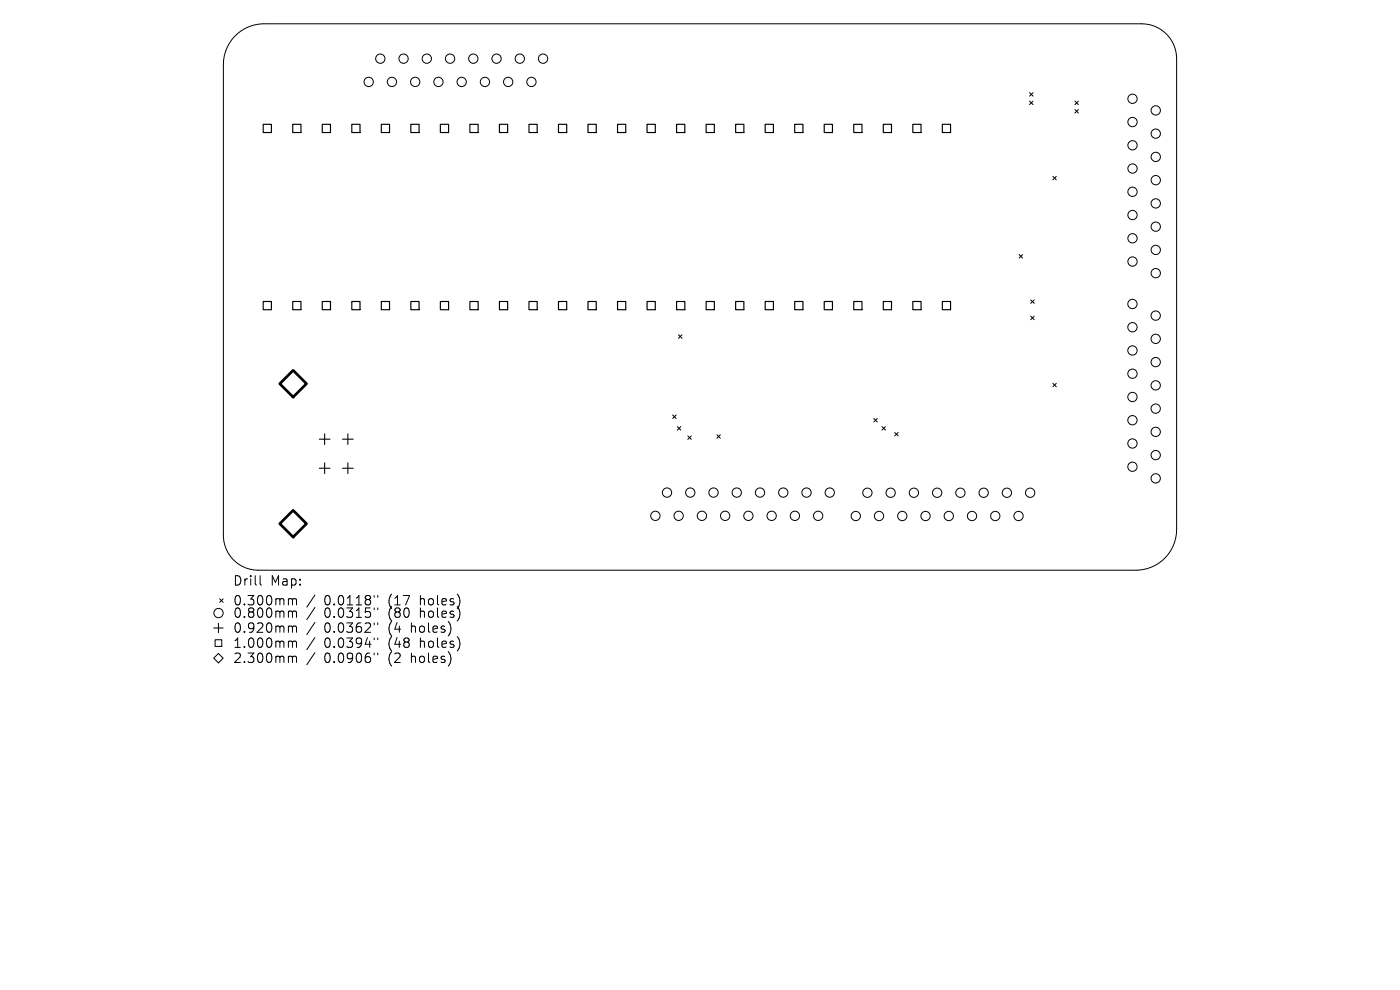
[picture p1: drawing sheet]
<svg xmlns="http://www.w3.org/2000/svg" width="297mm" height="210mm" viewBox="0 0 297 210" stroke-linecap="round" stroke-linejoin="round" font-family="sans-serif">
<defs><g id="words">
<g font-size="2.8">
<text x="49.3" y="124.5">Drill</text>
<text x="57.4" y="124.5">Map:</text>
<text x="49.3" y="128.7">0.300mm</text>
<text x="49.3" y="131.3">0.800mm</text>
<text x="68.8" y="128.7">0.0118&quot;</text>
<text x="68.8" y="131.3">0.0315&quot;</text>
<text x="82.5" y="128.7">(17</text>
<text x="82.5" y="131.3">(80</text>
<text x="89.4" y="128.7">holes)</text>
<text x="89.4" y="131.3">holes)</text>
<text x="49.3" y="134.5">0.920mm</text>
<text x="49.3" y="137.7">1.000mm</text>
<text x="68.8" y="134.5">0.0362&quot;</text>
<text x="68.8" y="137.7">0.0394&quot;</text>
<text x="82.5" y="134.5">(4</text>
<text x="82.5" y="137.7">(48</text>
<text x="87.5" y="134.5">holes)</text>
<text x="89.4" y="137.7">holes)</text>
<text x="49.3" y="140.9">2.300mm</text>
<text x="68.8" y="140.9">0.0906&quot;</text>
<text x="82.5" y="140.9">(2</text>
<text x="87.5" y="140.9">holes)</text>
</g>
</g></defs>
<g fill="none" stroke="#000" stroke-width=".21">
<path d="M49.8 7.7a8.6 8.6 0 0 1 6.2-2.7h186.2a7.4 7.4 0 0 1 7.4 7.4v99.9a8.6 8.6 0 0 1-8.6 8.7h-186.2a7.4 7.4 0 0 1-7.4-7.4v-99.9a8.6 8.6 0 0 1 2.4-6zM218.4 19.7l.8 .7M219.2 19.7l-.8 .7M218.4 21.4l.8 .8M219.2 21.4l-.8 .8M223.3 37.4l.8 .8M224.1 37.4l-.8 .8M228 21.4l.8 .8M228 23.2l.8 .8M228.8 21.4l-.8 .8M228.8 23.2l-.8 .8M216.2 54l.7 .7"/>
<path d="M216.9 54l-.7 .7M143.9 71l.8 .8M144.7 71l-.8 .8M218.7 63.6l.7 .8M218.7 67.1l.7 .7M219.4 63.6l-.7 .8M219.4 67.1l-.7 .7M142.7 88l.7 .8M143.4 88l-.7 .8M143.7 90.5l.7 .7M144.4 90.5l-.7 .7M145.9 92.5l.8 .7"/>
<path d="M146.7 92.5l-.8 .7M152.1 92.2l.7 .8M152.8 92.2l-.7 .8M185.4 88.8l.7 .7M186.1 88.8l-.7 .7M187.1 90.5l.7 .7M187.8 90.5l-.7 .7M189.8 91.7l.7 .8M190.5 91.7l-.7 .8M223.3 81.3l.8 .8M224.1 81.3l-.8 .8M45.3 139.6l1-1 1 1-1 1z"/>
<path d="M45.3 133.2h2M45.6 135.7h1.4v1.4h-1.4zM46.3 132.2v2M46.6 127l.7 .8M47.3 127l-.7 .8M55.2 122.1v1.7l.3 .3M61.5 127l.4 .1 .1 .2M61.5 129.6h.3l.2 .3M61.5 132.8l.4 .1 .1 .2M61.5 136h.3l.2 .3M61.5 139.2h.3l.2 .3M62 127.3l.3-.3 .5 .1 .1 1.2"/>
<path d="M62 127.3v1M62 129.9v1.1M62 133.1v1M62 136.3v1M62 139.5v1M62 129.9l.3-.3 .5 .1 .1 1.3M62 133.1l.3-.3 .5 .1 .1 1.2M62 136.3l.3-.3 .5 .1 .1 1.2M62 139.5l.3-.3 .5 .1 .1 1.2M66.8 126.2l-1.7 2.6M66.8 128.9l-1.7 2.5M66.8 132l-1.7 2.6"/>
<path d="M66.8 135.2l-1.7 2.6M66.8 138.4l-1.7 2.6M79.4 126.3v.4M79.4 129v.3M79.4 132.1v.4M79.4 135.3v.4M79.4 138.5v.4M80.1 126.3v.4M80.1 129v.3M80.1 132.1v.4M80.1 135.3v.4M80.1 138.5v.4"/>
<circle cx="78.2" cy="17.4" r=".99"/>
<circle cx="80.7" cy="12.4" r=".99"/>
<circle cx="83.1" cy="17.4" r=".99"/>
<circle cx="85.6" cy="12.4" r=".99"/>
<circle cx="88.1" cy="17.4" r=".99"/>
<circle cx="90.5" cy="12.4" r=".99"/>
<circle cx="93" cy="17.4" r=".99"/>
<circle cx="95.5" cy="12.4" r=".99"/>
<circle cx="97.9" cy="17.4" r=".99"/>
<circle cx="100.4" cy="12.4" r=".99"/>
<circle cx="102.9" cy="17.4" r=".99"/>
<circle cx="105.3" cy="12.4" r=".99"/>
<circle cx="107.8" cy="17.4" r=".99"/>
<circle cx="110.3" cy="12.4" r=".99"/>
<circle cx="112.7" cy="17.4" r=".99"/>
<circle cx="115.2" cy="12.4" r=".99"/>
<circle cx="240.3" cy="21" r=".99"/>
<circle cx="240.3" cy="35.8" r=".99"/>
<circle cx="240.3" cy="25.9" r=".99"/>
<circle cx="240.3" cy="30.8" r=".99"/>
<circle cx="245.2" cy="28.4" r=".99"/>
<circle cx="245.2" cy="23.4" r=".99"/>
<circle cx="245.2" cy="38.2" r=".99"/>
<circle cx="245.2" cy="33.3" r=".99"/>
<circle cx="240.3" cy="40.7" r=".99"/>
<circle cx="240.3" cy="55.5" r=".99"/>
<circle cx="240.3" cy="50.5" r=".99"/>
<circle cx="240.3" cy="45.6" r=".99"/>
<circle cx="245.2" cy="48.1" r=".99"/>
<circle cx="245.2" cy="43.1" r=".99"/>
<circle cx="245.2" cy="57.9" r=".99"/>
<circle cx="245.2" cy="53" r=".99"/>
<circle cx="240.2" cy="69.4" r=".99"/>
<circle cx="240.2" cy="64.5" r=".99"/>
<circle cx="240.2" cy="79.3" r=".99"/>
<circle cx="240.2" cy="74.3" r=".99"/>
<circle cx="245.2" cy="76.8" r=".99"/>
<circle cx="245.2" cy="71.9" r=".99"/>
<circle cx="245.2" cy="66.9" r=".99"/>
<circle cx="240.2" cy="84.2" r=".99"/>
<circle cx="240.2" cy="99" r=".99"/>
<circle cx="240.2" cy="89.1" r=".99"/>
<circle cx="240.2" cy="94.1" r=".99"/>
<circle cx="245.2" cy="96.5" r=".99"/>
<circle cx="245.2" cy="91.6" r=".99"/>
<circle cx="245.2" cy="86.7" r=".99"/>
<circle cx="245.2" cy="81.7" r=".99"/>
<circle cx="139" cy="109.4" r=".99"/>
<circle cx="141.5" cy="104.5" r=".99"/>
<circle cx="144" cy="109.4" r=".99"/>
<circle cx="146.4" cy="104.5" r=".99"/>
<circle cx="148.9" cy="109.4" r=".99"/>
<circle cx="151.4" cy="104.5" r=".99"/>
<circle cx="153.8" cy="109.4" r=".99"/>
<circle cx="156.3" cy="104.5" r=".99"/>
<circle cx="158.8" cy="109.4" r=".99"/>
<circle cx="161.2" cy="104.5" r=".99"/>
<circle cx="163.7" cy="109.4" r=".99"/>
<circle cx="166.2" cy="104.5" r=".99"/>
<circle cx="168.6" cy="109.4" r=".99"/>
<circle cx="171.1" cy="104.5" r=".99"/>
<circle cx="173.6" cy="109.4" r=".99"/>
<circle cx="176" cy="104.5" r=".99"/>
<circle cx="181.5" cy="109.5" r=".99"/>
<circle cx="184" cy="104.5" r=".99"/>
<circle cx="186.5" cy="109.5" r=".99"/>
<circle cx="188.9" cy="104.5" r=".99"/>
<circle cx="191.4" cy="109.5" r=".99"/>
<circle cx="193.9" cy="104.5" r=".99"/>
<circle cx="196.3" cy="109.5" r=".99"/>
<circle cx="198.8" cy="104.5" r=".99"/>
<circle cx="201.3" cy="109.5" r=".99"/>
<circle cx="203.7" cy="104.5" r=".99"/>
<circle cx="206.2" cy="109.5" r=".99"/>
<circle cx="208.7" cy="104.5" r=".99"/>
<circle cx="211.1" cy="109.5" r=".99"/>
<circle cx="213.6" cy="104.5" r=".99"/>
<circle cx="216.1" cy="109.5" r=".99"/>
<circle cx="218.5" cy="104.5" r=".99"/>
<circle cx="245.2" cy="101.5" r=".99"/>
<circle cx="46.4" cy="130" r=".99"/>
</g>
<path d="M67.7 93.2h2.3M67.7 99.3h2.3M68.9 92v2.3M68.9 98.2v2.3M72.7 93.2h2.2M72.7 99.3h2.2M73.8 92v2.3M73.8 98.2v2.3" fill="none" stroke="#000" stroke-width=".23"/>
<g fill="none" stroke="#000" stroke-width=".25">
<path d="M55.8 26.4h1.8v1.7h-1.8zM62.1 26.4h1.7v1.7h-1.7zM68.4 26.4h1.7v1.7h-1.7zM74.6 26.4h1.8v1.7h-1.8zM80.9 26.4h1.7v1.7h-1.7zM87.2 26.4h1.7v1.7h-1.7zM93.4 26.4h1.8v1.7h-1.8zM99.7 26.4h1.7v1.7h-1.7zM106 26.4h1.7v1.7h-1.7zM112.2 26.4h1.8v1.7h-1.8zM118.5 26.4h1.7v1.7h-1.7zM124.7 26.4h1.8v1.7h-1.8z"/>
<path d="M131 26.4h1.8v1.7h-1.8zM137.3 26.4h1.7v1.7h-1.7zM143.5 26.4h1.8v1.7h-1.8zM149.8 26.4h1.7v1.7h-1.7zM156.1 26.4h1.7v1.7h-1.7zM162.3 26.4h1.8v1.7h-1.8zM168.6 26.4h1.7v1.7h-1.7zM174.9 26.4h1.7v1.7h-1.7zM181.1 26.4h1.8v1.7h-1.8zM187.4 26.4h1.7v1.7h-1.7zM193.6 26.4h1.8v1.7h-1.8zM199.9 26.4h1.8v1.7h-1.8z"/>
<path d="M55.8 64h1.8v1.7h-1.8zM62.1 64h1.7v1.7h-1.7zM68.4 64h1.7v1.7h-1.7zM74.6 64h1.8v1.7h-1.8zM80.9 64h1.7v1.7h-1.7zM87.2 64h1.7v1.7h-1.7zM93.4 64h1.8v1.7h-1.8zM99.7 64h1.7v1.7h-1.7zM106 64h1.7v1.7h-1.7zM112.2 64h1.8v1.7h-1.8zM118.5 64h1.7v1.7h-1.7zM124.7 64h1.8v1.7h-1.8z"/>
<path d="M131 64h1.8v1.7h-1.8zM137.3 64h1.7v1.7h-1.7zM143.5 64h1.8v1.7h-1.8zM149.8 64h1.7v1.7h-1.7zM156.1 64h1.7v1.7h-1.7zM162.3 64h1.8v1.7h-1.8zM168.6 64h1.7v1.7h-1.7zM174.9 64h1.7v1.7h-1.7zM181.1 64h1.8v1.7h-1.8zM187.4 64h1.7v1.7h-1.7zM193.6 64h1.8v1.7h-1.8zM199.9 64h1.8v1.7h-1.8z"/>
</g>
<path d="M62.2 78.6l2.8 2.8-2.8 2.8-2.9-2.8zM62.2 108.3l2.8 2.8-2.8 2.8-2.9-2.8z" fill="none" stroke="#000" stroke-width=".57"/>
<use href="#words"/>
</svg>
